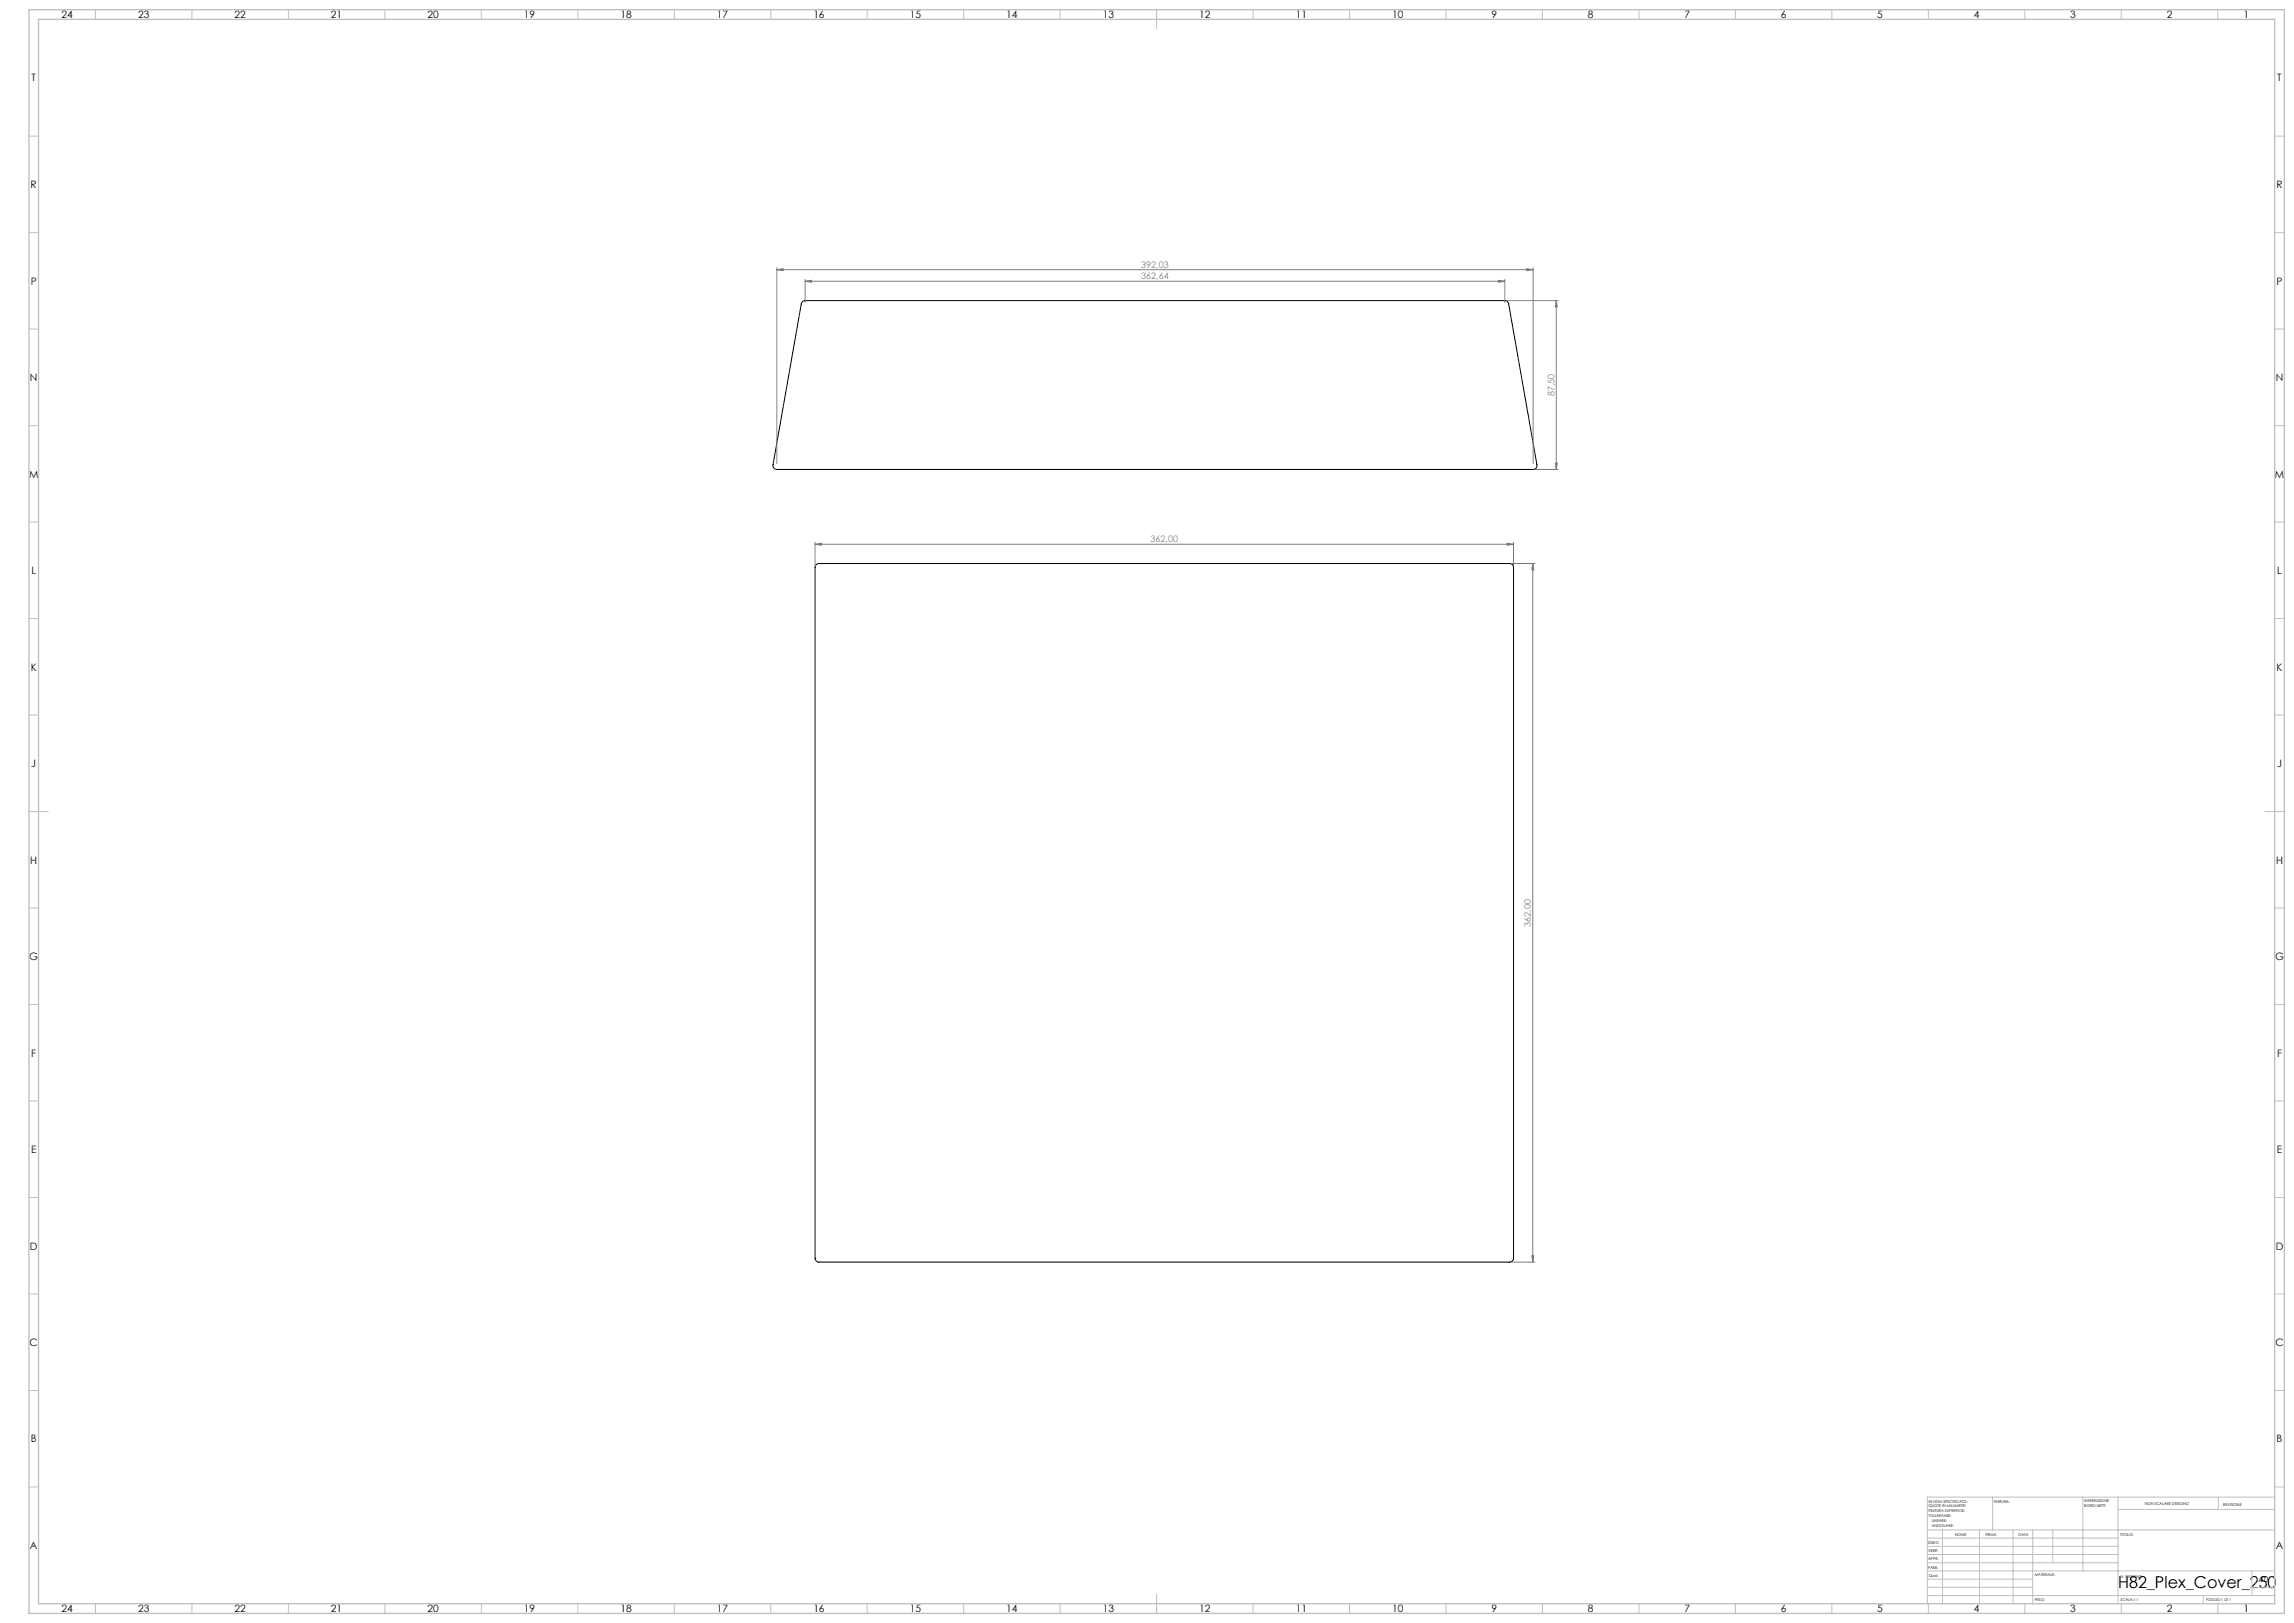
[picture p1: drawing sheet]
<svg xmlns="http://www.w3.org/2000/svg" width="1189mm" height="841mm" viewBox="0 0 1189 841" stroke-linecap="round" stroke-linejoin="round" font-family="sans-serif">
<defs><g id="words">
<text font-size="8.5" x="1098" y="823">H82_Plex_Cover_250</text>
<g font-size="5.3">
<text x="32" y="10">24</text>
<text x="72" y="10">23</text>
<text x="122" y="10">22</text>
<text x="172" y="10">21</text>
<text x="222" y="10">20</text>
<text x="272" y="10">19</text>
<text x="322" y="10">18</text>
<text x="372" y="10">17</text>
<text x="422" y="10">16</text>
<text x="472" y="10">15</text>
<text x="522" y="10">14</text>
<text x="572" y="10">13</text>
<text x="622" y="10">12</text>
<text x="672" y="10">11</text>
<text x="722" y="10">10</text>
<text x="773" y="10">9</text>
<text x="823" y="10">8</text>
<text x="873" y="10">7</text>
<text x="923" y="10">6</text>
<text x="973" y="10">5</text>
<text x="1023" y="10">4</text>
<text x="1073" y="10">3</text>
<text x="1123" y="10">2</text>
<text x="1163" y="10">1</text>
<text x="16" y="42">T</text>
<text x="1180" y="42">T</text>
<text x="16" y="97">R</text>
<text x="1180" y="97">R</text>
<text x="16" y="148">P</text>
<text x="1180" y="148">P</text>
<text x="16" y="198">N</text>
<text x="1180" y="198">N</text>
<text x="15" y="247">M</text>
<text x="1179" y="247">M</text>
<text x="16" y="297">L</text>
<text x="1180" y="297">L</text>
<text x="16" y="347">K</text>
<text x="1180" y="347">K</text>
<text x="16" y="398">J</text>
<text x="1180" y="398">J</text>
<text x="16" y="448">H</text>
<text x="1180" y="448">H</text>
<text x="15" y="497">G</text>
<text x="1179" y="497">G</text>
<text x="16" y="547">F</text>
<text x="1180" y="547">F</text>
<text x="16" y="597">E</text>
<text x="1180" y="597">E</text>
<text x="16" y="648">D</text>
<text x="1180" y="648">D</text>
<text x="15" y="698">C</text>
<text x="1179" y="698">C</text>
<text x="16" y="747">B</text>
<text x="1180" y="747">B</text>
<text x="16" y="803">A</text>
<text x="1180" y="803">A</text>
<text x="32" y="836">24</text>
<text x="72" y="836">23</text>
<text x="122" y="836">22</text>
<text x="172" y="836">21</text>
<text x="222" y="836">20</text>
<text x="272" y="836">19</text>
<text x="322" y="836">18</text>
<text x="372" y="836">17</text>
<text x="422" y="836">16</text>
<text x="472" y="836">15</text>
<text x="522" y="836">14</text>
<text x="572" y="836">13</text>
<text x="622" y="836">12</text>
<text x="672" y="836">11</text>
<text x="722" y="836">10</text>
<text x="773" y="836">9</text>
<text x="823" y="836">8</text>
<text x="873" y="836">7</text>
<text x="923" y="836">6</text>
<text x="973" y="836">5</text>
<text x="1023" y="836">4</text>
<text x="1073" y="836">3</text>
<text x="1123" y="836">2</text>
<text x="1163" y="836">1</text>
</g>
<g font-size="4.7" fill="#808080">
<text x="592" y="139">392,03</text>
<text x="592" y="145">362,64</text>
<text x="806" y="205" transform="rotate(-90 806 205)">87,50</text>
<text x="596" y="281">362,00</text>
<text x="793" y="480" transform="rotate(-90 793 480)">362,00</text>
</g>
<text font-size="3.9" x="1171" y="820">A0</text>
<g font-size="2">
<text x="1000" y="779">SE NON SPECIFICATO:</text>
<text x="1033" y="779">FINITURA:</text>
<text x="1080" y="778">INTERRUZIONE</text>
<text x="1112" y="780">NON SCALARE DISEGNO</text>
<text x="1000" y="781">QUOTE IN MILLIMETRI</text>
<text x="1000" y="784">FINITURA SUPERFICIE:</text>
<text x="1080" y="781">BORDI NETTI</text>
<text x="1152" y="780">REVISIONE</text>
<text x="1000" y="786">TOLLERANZE:</text>
<text x="1001" y="789">LINEARE:</text>
<text x="1001" y="791">ANGOLARE:</text>
<text x="1013" y="796">NOME</text>
<text x="1029" y="796">FIRMA</text>
<text x="1046" y="796">DATA</text>
<text x="1099" y="796">TITOLO:</text>
<text x="999" y="800">DISEG.</text>
<text x="999" y="808">APPR.</text>
<text x="999" y="804">VERIF.</text>
<text x="999" y="813">FABB.</text>
<text x="1000" y="817">Qual.</text>
<text x="1055" y="817">MATERIALE:</text>
<text x="1099" y="818">N. DISEGNO</text>
<text x="1055" y="830">PESO:</text>
<text x="1099" y="830">SCALA:1:1</text>
<text x="1143" y="830">FOGLIO 1 DI 1</text>
</g>
</g></defs>
<path d="M416 156h1h363l2 1 15 84a2 2 0 0 1-2 2h-392a2 2 0 0 1-2-2zM423 293l1-1h358l2 1v1v358v1l-2 1h-358l-1-1-1-1v-358z" fill="none" stroke="#000" stroke-width=".52"/>
<g fill="none" stroke="#808080" stroke-width=".52">
<path d="M403 140l3-1v1zM403 139v101M403 140h392M791 139l4 1h-4zM795 139v101M417 146l4-1v1zM417 145v12M417 146h363M777 145l3 1h-3zM780 145v12M781 156h27M807 156v87"/>
<path d="M807 156v3h-1zM806 240h1v3zM796 243h12M422 282l4-1v2zM422 281v12M422 282h362M781 281l3 1-3 1zM783 292h12M784 281v12M794 292v362M794 292l1 3h-1zM783 654h12"/>
<path d="M794 651h1l-1 3z"/>
</g>
<g fill="none" stroke="#c0c0c0" stroke-width=".52">
<path d="M49 5v5M99 5v5M149 5v5M199 5v5M249 5v5M299 5v5M349 5v5M399 5v5M449 5v5M499 5v5M549 5v5M599 5v10"/>
<path d="M649 5v5M699 5v5M749 5v5M799 5v5M849 5v5M899 5v5M949 5v5M999 5v5M1049 5v5M1099 5v5M1149 5v5M15 71h5"/>
<path d="M1179 71h5M15 121h5M1179 121h5M15 171h5M1179 171h5M15 221h5M1179 221h5M15 271h5M1179 271h5M15 321h5M1179 321h5M15 371h5"/>
<path d="M1179 371h5M15 421h10M1174 421h10M15 471h5M1179 471h5M15 521h5M1179 521h5M15 571h5M1179 571h5M15 621h5M1179 621h5M15 671h5"/>
<path d="M1179 671h5M15 721h5M1179 721h5M15 771h5M1033 776v17M1080 776v38M1098 776v55M1150 776v6M1179 771h5M1179 776h-180v55M999 793h180M999 797h99"/>
<path d="M1007 793v38M1026 793v38M1043 793v38M1054 793v38M1064 793v17M1098 782h81M999 810h99M999 806h99M999 801h99M999 818h55M999 814h180M1167 814v13"/>
<path d="M49 831v5M99 831v5M149 831v5M199 831v5M249 831v5M299 831v5M349 831v5M399 831v5M449 831v5M499 831v5M549 831v5M599 826v10"/>
<path d="M649 831v5M699 831v5M749 831v5M799 831v5M849 831v5M899 831v5M949 831v5M999 827h180M999 823h55M999 831v5M1049 831v5M1099 831v5"/>
<path d="M1142 827v4M1149 831v5M1167 823h12"/>
</g>
<path d="M15 5h1169v831h-1169zM20 10h1159v821h-1159z" fill="none" stroke="#c0c0c0" stroke-width=".7"/>
<g fill="#808080">
<path d="M777 145l3 1h-3zM417 146l4-1v1z"/>
<path d="M403 140l3-1v1zM791 139l4 1h-4z"/>
<path d="M422 282l4-1v2zM781 281l3 1-3 1z"/>
<path d="M807 156v3h-1zM806 240h1v3zM794 292l1 3h-1zM794 651h1l-1 3z"/>
</g>
<use href="#words"/>
</svg>
